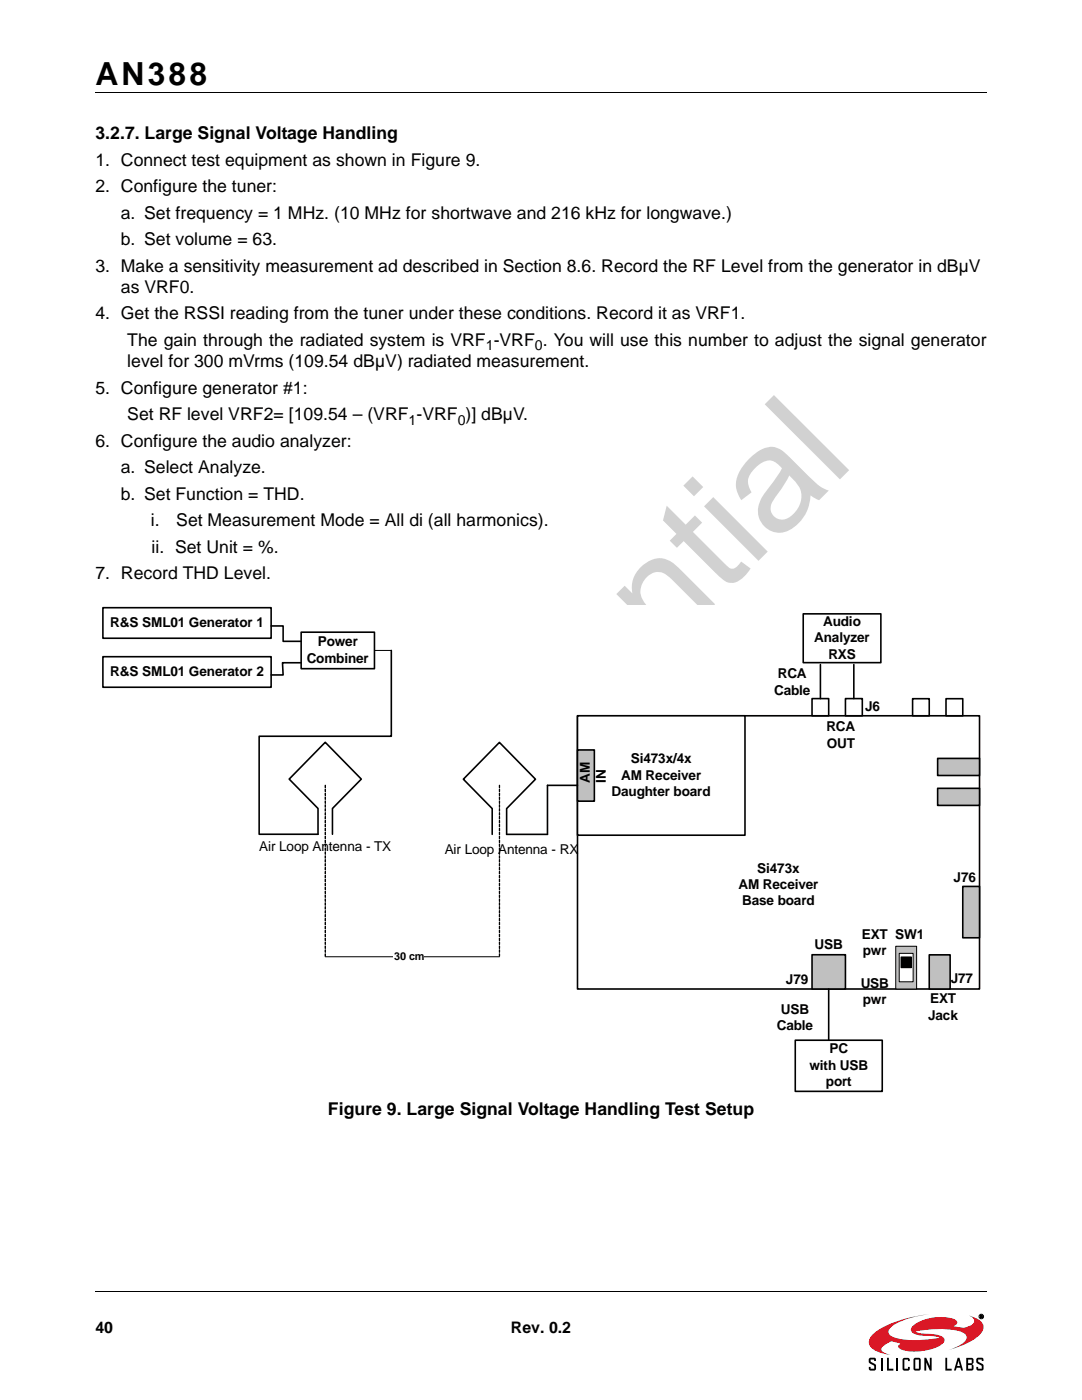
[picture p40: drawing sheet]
<svg xmlns="http://www.w3.org/2000/svg" width="216mm" height="279mm" viewBox="0 0 216 279" stroke-linecap="round" stroke-linejoin="round" font-family="sans-serif">
<defs><g id="words">
<text font-size="6.3" x="19" y="16.9">AN388</text>
<g font-size="3.5">
<text x="19" y="27.7">3.2.7. Large Signal Voltage Handling</text>
<text x="19" y="33">1. Connect test equipment as shown in Figure 9.</text>
<text x="19" y="38.3">2. Configure the tuner:</text>
<text x="24.1" y="43.6">a. Set frequency = 1 MHz. (10 MHz for shortwave and 216 kHz for longwave.)</text>
<text x="24.1" y="48.9">b. Set volume = 63.</text>
<text x="19" y="54.2">3. Make a sensitivity measurement ad described in Section 8.6. Record the RF Level from the generator in dBµV</text>
<text x="24.1" y="58.4">as VRF0.</text>
<text x="19" y="63.7">4. Get the RSSI reading from the tuner under these conditions. Record it as VRF1.</text>
<text x="25.4" y="69">The gain through the radiated system is VRF -VRF . You will use this number to adjust the signal generator</text>
<text x="25.4" y="73.3">level for 300 mVrms (109.54 dBµV) radiated measurement.</text>
<text x="19.1" y="78.5">5. Configure generator #1:</text>
<text x="25.4" y="83.8">Set RF level VRF2= [109.54 – (VRF -VRF )] dBµV.</text>
<text x="19" y="89.1">6. Configure the audio analyzer:</text>
<text x="24.1" y="94.4">a. Select Analyze.</text>
<text x="24.1" y="99.7">b. Set Function = THD.</text>
<text x="30.1" y="105">i.</text>
<text x="35.2" y="105">Set Measurement Mode = All di (all harmonics).</text>
<text x="30.2" y="110.3">ii. Set Unit = %.</text>
<text x="19.1" y="115.6">7. Record THD Level.</text>
<text x="65.4" y="222.5">Figure 9. Large Signal Voltage Handling Test Setup</text>
</g>
<g font-size="3.2">
<text x="19" y="266">40</text>
<text x="102" y="266">Rev. 0.2</text>
</g>
<g font-size="2.8">
<text x="96.9" y="69.9">1</text>
<text x="106.7" y="69.9">0</text>
<text x="81.5" y="84.7">1</text>
<text x="91.3" y="84.7">0</text>
</g>
<g font-size="2.7">
<text x="22" y="125.2">R&amp;S SML01 Generator 1</text>
<text x="164.3" y="124.9">Audio</text>
<text x="63.4" y="129">Power</text>
<text x="162.5" y="128.2">Analyzer</text>
<text x="165.3" y="131.4">RXS</text>
<text x="22" y="134.9">R&amp;S SML01 Generator 2</text>
<text x="61.2" y="132.3">Combiner</text>
<text x="155.2" y="135.4">RCA</text>
<text x="154.5" y="138.6">Cable</text>
<text x="172.6" y="142">J6</text>
<text x="164.9" y="146">RCA</text>
<text x="165" y="149.2">OUT</text>
<text x="124" y="155.6">AM Receiver</text>
<text x="125.9" y="152.3">Si473x/4x</text>
<text x="117.7" y="156.3" transform="rotate(-90 117.7 156.3)">AM</text>
<text x="120.9" y="156.3" transform="rotate(-90 120.9 156.3)">IN</text>
<text x="122" y="158.9">Daughter board</text>
<text x="51.7" y="169.8">Air Loop Antenna - TX</text>
<text x="88.7" y="170.4">Air Loop Antenna - RX</text>
<text x="147.3" y="177.4">AM Receiver</text>
<text x="151.1" y="174.2">Si473x</text>
<text x="190.3" y="176">J76</text>
<text x="148.1" y="180.7">Base board</text>
<text x="162.5" y="189.5">USB</text>
<text x="172" y="187.4">EXT SW1</text>
<text x="172.2" y="190.7">pwr</text>
<text x="156.8" y="196.3">J79</text>
<text x="171.7" y="197.2">USB</text>
<text x="189.7" y="196.1">J77</text>
<text x="155.8" y="202.3">USB</text>
<text x="172.2" y="200.4">pwr</text>
<text x="185.2" y="203.5">Jack</text>
<text x="185.6" y="200.2">EXT</text>
<text x="155" y="205.5">Cable</text>
<text x="161.5" y="213.5">with USB</text>
<text x="165.5" y="210.2">PC</text>
<text x="164.8" y="216.8">port</text>
</g>
<text font-size="2.2" x="78.7" y="191.6">30 cm</text>
</g></defs>
<path d="M19 18.4h177.8M19.1 257.8h177.8" fill="none" stroke="#000" stroke-width=".2"/>
<g fill="#d1d1d1">
<path d="M53.1 179.6a8.1 8.1 0 0 1 10.3-1.5l-1.5 2.4a5.7 5.7 0 0 0-8 1.9 6.5 6.5 0 0 0 .3 8.1 12.2 12.2 0 0 0 7.1 5.1 6.5 6.5 0 0 0 7.2-7.6l-.5-1.3-.7-1.3 2.5-1.5a8.8 8.8 0 0 1-2.4 12.4 8.6 8.6 0 0 1-10.2 .7 13.4 13.4 0 0 1-7-9.1 9.8 9.8 0 0 1 2.9-8.3z"/>
<path d="M82.4 158.6a4.7 4.7 0 0 1 6.3-1l1.4 1.2 7.2 7.2-1.9 1.9-6.6-6.7a3.8 3.8 0 0 0-3.5-1.6 4 4 0 0 0-1.5 6.9l6.5 6.5-1.9 1.8-10.8-10.8 1.6-1.7 1.6 1.6a5.5 5.5 0 0 1 1.6-5.3z"/>
<path d="M88.3 144.5l1.9-1.5 1.3 1.8a4.3 4.3 0 0 0-2 2.6l.3 .9 1.7 1.8 2.1-2.1 1.4 1.4-2.1 2.1 9.4 9.4-1.8 1.9-9.4-9.5-1.6 1.7-1.5-1.5 1.6-1.6-1.1-1.2a4 4 0 0 1-1.6-4.3l.4-.7z"/>
<path d="M127.8 113.2a4.7 4.7 0 0 1 6.3-1l1.4 1.2 7.2 7.2-1.9 1.8-6.6-6.6a3.8 3.8 0 0 0-3.5-1.6 4 4 0 0 0-1.5 6.9l6.5 6.5-1.8 1.8-10.9-10.8 1.7-1.7 1.5 1.5a5.5 5.5 0 0 1 1.6-5.2z"/>
<path d="M133 100.9l3.8 3.8 1.9-1.8 1.4 1.4-1.8 1.9 6.7 6.7a1.42 1.42 0 0 0 2.5-.3l.4-.5 1.9 1.4a6.2 6.2 0 0 1-3.5 2.8 3.6 3.6 0 0 1-3.1-1.6l-6.8-6.7-1.3 1.3-1.5-1.4 1.4-1.3-2.7-2.7z"/>
<path d="M154.4 78.8l15 15-1.8 1.9-15-15z"/>
<path d="M70.1 171a7 7 0 0 1 10.6 .4 7.8 7.8 0 0 1 2.9 6.4 7.4 7.4 0 0 1-8.8 6.6 10.7 10.7 0 0 1-6.9-7.4 6.9 6.9 0 0 1 2.2-6zM71.6 172.5a4.5 4.5 0 0 0-.1 6.2 7.1 7.1 0 0 0 5.7 3.4 4.4 4.4 0 0 0 3.7-2.9 4.4 4.4 0 0 0-1-4.6 7.7 7.7 0 0 0-5-3.3 4.1 4.1 0 0 0-3.3 1.2z"/>
<path d="M92.8 140.5l2.1 2.1-1.9 1.9-2.1-2.1zM95.1 146.5l1.8-1.8 10.9 10.8-1.9 1.9z"/>
<path d="M102.5 130.8l1.8-1.8 15 15-1.7 1.7-1.4-1.4a5.4 5.4 0 0 1-4.5 6.3 8.8 8.8 0 0 1-8.5-4.1 6.5 6.5 0 0 1-.3-8.4 5.2 5.2 0 0 1 5-1.9zM105.1 139a4.1 4.1 0 0 0 .2 5.9 8.2 8.2 0 0 0 5.1 3.4 3.8 3.8 0 0 0 3.8-2 3.8 3.8 0 0 0-.5-4.2 9.1 9.1 0 0 0-5.5-4.1 3.7 3.7 0 0 0-3.1 1z"/>
<path d="M115.6 125.5a6.8 6.8 0 0 1 9.9 .1l1.1 1.1-8.1 8.1a4.9 4.9 0 0 0 6.5 .8 4.1 4.1 0 0 0 1.2-5.5l2.1-1.6a6.6 6.6 0 0 1-1.9 8.8 6.8 6.8 0 0 1-9.5-.3 8.4 8.4 0 0 1-3.4-7.8 7 7 0 0 1 2.1-3.7zM117.1 127a4.3 4.3 0 0 0 0 6.2l6.1-6.1a4.2 4.2 0 0 0-6.1-.1z"/>
<path d="M138.2 95.1l2.1 2.1-1.8 1.8-2.1-2.1zM140.5 101l1.8-1.8 10.9 10.9-1.9 1.8z"/>
<path d="M149.5 91.6a6.1 6.1 0 0 1 5-2.4 6.3 6.3 0 0 1 3.3 2.3l3.1 3.1a10.6 10.6 0 0 0 4.1 3.2l.4 .1-2 1.9-1.7-1a7.9 7.9 0 0 1-5.5 7.5 4.5 4.5 0 0 1-4.5-2.3 4.5 4.5 0 0 1 .5-5l2.6-3.6 1.2-1.9a3 3 0 0 0-3.9-1.2 5.2 5.2 0 0 0-2.9 3.9l.2 1 .6 1.1-2.1 1.5a5.3 5.3 0 0 1 .4-6.8zM157.5 94.9l-1.4 2.5a10.8 10.8 0 0 0-2.3 3.8 2.37 2.37 0 0 0 1.4 2.4 2.37 2.37 0 0 0 2.7-.7 4.6 4.6 0 0 0 .3-7.3z"/>
</g>
<path d="M172.3 258.6h25v18.7h-25z" fill="#fff"/>
<path d="M174.3 266.1a21.4 21.4 0 0 1 9.7-3.6l1.5-.2a16.9 16.9 0 0 0-7.6 2.5 1.05 1.05 0 0 0-.6 1 1.05 1.05 0 0 0 .7 .9 17 17 0 0 0 8.9 .4l.6-.1a11.4 11.4 0 0 0-3.8-.5h-.4a1.42 1.42 0 0 1-1.6-1.2 2.83 2.83 0 0 1 1.9-1.6 9.2 9.2 0 0 1 7-.3 .65 .65 0 0 1 .4 .7 .65 .65 0 0 1-.7 .5l-.1 .1a4.3 4.3 0 0 0 3.3-.1 .97 .97 0 0 0 .9-.9 .97 .97 0 0 0-.8-1l-.3-.1 .5 .1a2.73 2.73 0 0 1 2.5 2.3 5.4 5.4 0 0 1-3.4 3.1l-3.8 1.4a6.3 6.3 0 0 0 3.8-2.3 1.39 1.39 0 0 0-1.4-1.5 21.1 21.1 0 0 0-8.9 0l1.1 .4a10.3 10.3 0 0 1 4.4 .7 .81 .81 0 0 1-.1 1.5 10.1 10.1 0 0 1-8.3 .9l-.5-.5 .5-.6-1.9-.4-.6 .3a1.81 1.81 0 0 0-1.3 1.4l.6 .6 1.2 .4-1.6-.3a3.4 3.4 0 0 1-2.7-2 2.19 2.19 0 0 1 .9-2z" fill="#da1826"/>
<g fill="none" stroke="#000" stroke-width=".2">
<path d="M195.6 262.5h.4l-.1 .2 .2 .3-.4-.2-.1 .2zM195.7 262.5l.3 .1-.3 .1z"/>
<circle cx="195.8" cy="262.7" r=".45"/>
</g>
<g fill="#000">
<path d="M173.5 271h.9l.4 .1v.5h-.4v-.3h-.7v.2v.2l1 .6 .1 .2v.7l-.2 .3h-1.1l-.1-.7h.3v.4h.7v-.6l-.1-.1a1.14 1.14 0 0 1-1-.7v-.5zM177 271h.4v2.2h.9v.3h-1.3zM180.1 271.2l.4-.2h.7l.3 .2v.4h-.3v-.3h-.7v1.9h.7v-.4h.3v.4l-.1 .3h-.9l-.4-.1zM184.4 271h.4l.7 1.6v-1.6h.4v2.5h-.4l-.7-1.6v1.6h-.4zM188.6 271h.4v2.2h.9v.3h-1.3zM195 271h.9l.3 .1v.5h-.3v-.3h-.7v.2v.2l1 .6 .1 .3v.6l-.2 .3h-1.1l-.2-.7h.4v.4h.7v-.6l-.2-.1a1.14 1.14 0 0 1-.9-.7v-.5z"/>
<path d="M182.3 271.2v2.1l.3 .2h.9l.2-.3v-2l-.3-.2h-.8zM182.6 271.3h.8v1.9h-.8z"/>
<path d="M191.1 271l-.8 2.5h.4l.2-.5h.7l.2 .5h.4l-.8-2.5zM191.3 271.6l.2 1h-.5z"/>
<path d="M192.8 271v2.5h1.3l.2-.3v-.7l-.3-.2 .3-.3-.1-.8-.3-.2zM193.2 271.3h.7v.8h-.7zM193.2 272.4h.7v.8h-.7z"/>
<path d="M195.6 262.5h.4l-.1 .2 .2 .3-.4-.2-.1 .2zM195.7 262.5v.2l.3-.1z"/>
</g>
<path d="M175.9 271v2.5M179 271v2.5" fill="none" stroke="#000" stroke-width=".36"/>
<g fill="#fff">
<path d="M19.9 120.7h176.9v97.7h-176.9z"/>
<path d="M115.2 142.9h80.3v54.5h-80.3z"/>
</g>
<path d="M115.2 142.8h80.3v54.6h-80.3z" fill="none" stroke="#000" stroke-width=".32"/>
<path d="M115.2 142.9h33.5v23.8h-33.5z" fill="#fff"/>
<path d="M115.2 142.8h33.5v23.9h-33.5z" fill="none" stroke="#000" stroke-width=".32"/>
<path d="M160.3 122.5h15.5v9.7h-15.5z" fill="#fff"/>
<path d="M160.3 122.5h15.5v9.7h-15.5z" fill="none" stroke="#000" stroke-width=".32"/>
<path d="M158.7 207.6h17.3v10.2h-17.3z" fill="#fff"/>
<path d="M158.7 207.6h17.3v10.2h-17.3z" fill="none" stroke="#000" stroke-width=".32"/>
<path d="M188.8 139.4h3.3v3.5h-3.3z" fill="#fff"/>
<path d="M188.8 139.4h3.3v3.4h-3.3z" fill="none" stroke="#000" stroke-width=".32"/>
<path d="M182.1 139.4h3.3v3.5h-3.3z" fill="#fff"/>
<path d="M182.1 139.4h3.3v3.4h-3.3z" fill="none" stroke="#000" stroke-width=".32"/>
<path d="M168.7 139.4h3.4v3.5h-3.4z" fill="#fff"/>
<path d="M168.7 139.4h3.4v3.4h-3.4z" fill="none" stroke="#000" stroke-width=".32"/>
<path d="M162 139.4h3.4v3.5h-3.4z" fill="#fff"/>
<path d="M162 139.4h3.4v3.4h-3.4zM163.7 132.6v6.8M170.4 132.6v6.8" fill="none" stroke="#000" stroke-width=".32"/>
<path d="M187.1 151.4h8.4v3.4h-8.4z" fill="#c0c0c0"/>
<path d="M187.1 151.4h8.4v3.4h-8.4z" fill="none" stroke="#000" stroke-width=".32"/>
<path d="M187.1 157.3h8.4v3.4h-8.4z" fill="#c0c0c0"/>
<path d="M187.1 157.3h8.4v3.4h-8.4z" fill="none" stroke="#000" stroke-width=".32"/>
<path d="M162 190.5h6.7v6.9h-6.7z" fill="#c0c0c0"/>
<path d="M162 190.5h6.7v6.9h-6.7z" fill="none" stroke="#000" stroke-width=".32"/>
<path d="M192.1 176.9h3.4v10.3h-3.4z" fill="#c0c0c0"/>
<path d="M192.1 176.9h3.4v10.3h-3.4zM165.4 197.4v10.2" fill="none" stroke="#000" stroke-width=".32"/>
<path d="M178.7 188.8h4.2v8.6h-4.2z" fill="#c0c0c0"/>
<path d="M178.7 188.8h4.2v8.6h-4.2z" fill="none" stroke="#000" stroke-width=".2"/>
<path d="M179.4 190.3h2.8v5.6h-2.8z" fill="#fff"/>
<path d="M179.4 190.3h2.8v5.6h-2.8zM179.8 191h2.1v2.1h-2.1z" fill="none" stroke="#000" stroke-width=".2"/>
<path d="M179.8 191h2.1v2.1h-2.1z" fill="#000"/>
<path d="M185.4 190.6h4.2v6.8h-4.2z" fill="#c0c0c0"/>
<path d="M185.4 190.6h4.2v6.8h-4.2z" fill="none" stroke="#000" stroke-width=".32"/>
<path d="M115.2 149.7h3.4v10.2h-3.4z" fill="#c0c0c0"/>
<path d="M115.2 149.7h3.4v10.2h-3.4z" fill="none" stroke="#000" stroke-width=".32"/>
<path d="M20.5 121.3h33.6v6.1h-33.6z" fill="#fff"/>
<path d="M20.5 121.3h33.6v6.1h-33.6z" fill="none" stroke="#000" stroke-width=".32"/>
<path d="M20.5 131.1h33.6v6.1h-33.6z" fill="#fff"/>
<path d="M20.5 131.1h33.6v6.1h-33.6z" fill="none" stroke="#000" stroke-width=".32"/>
<path d="M60.1 126.2h14.6v7.3h-14.6z" fill="#fff"/>
<path d="M60.1 126.2h14.6v7.3h-14.6zM63.5 166.5v-5.1l-5.8-5.9 7.2-7.4 7.2 7.4-5.8 5.9v5.1M98.2 166.5v-5.1l-5.7-5.9 7.2-7.3 7.1 7.3-5.7 5.9v5.1" fill="none" stroke="#000" stroke-width=".32"/>
<g fill="#000" stroke="#000" stroke-width=".2">
<path d="M64.9 156.7v.5zM64.9 157.5v.5zM64.9 158.3v.5zM64.9 159v.6zM64.9 159.8v.5zM64.9 160.6v.5zM64.9 161.4v.5zM64.9 162.2v.5zM64.9 162.9v.6zM64.9 163.7v.6zM64.9 164.5v.5zM64.9 165.3v.5zM64.9 166.1v.5zM64.9 166.9v.5zM64.9 167.6v.6zM64.9 168.4v.5zM64.9 169.2v.5zM64.9 170v.5zM64.9 170.8v.5zM64.9 171.5v.6zM64.9 172.3v.5zM64.9 173.1v.5zM64.9 173.9v.5zM64.9 174.7v.5zM64.9 175.5v.5zM64.9 176.3v.5zM64.9 177v.5zM64.9 177.8v.5zM64.9 178.6v.5zM64.9 179.4v.5zM64.9 180.1v.6zM64.9 180.9v.6zM64.9 181.7v.5zM64.9 182.5v.5zM64.9 183.3v.5zM64.9 184.1v.5zM64.9 184.8v.6zM64.9 185.6v.5zM64.9 186.4v.5zM64.9 187.2v.5zM64.9 188v.5zM64.9 188.8v.5zM64.9 189.5v.6zM64.9 190.4v.5z"/>
<path d="M99.6 156.7l.1 .5zM99.7 157.5v.5zM99.6 158.3l.1 .5zM99.6 159l.1 .6zM99.6 159.8l.1 .5zM99.7 160.6v.5zM99.7 161.4v.5zM99.6 162.2l.1 .5zM99.7 162.9v.6zM99.6 163.7l.1 .6zM99.6 164.5l.1 .5zM99.7 165.3v.5zM99.6 166.1l.1 .5zM99.6 166.9l.1 .5zM99.7 167.6l-.1 .6zM99.7 168.4v.5zM99.7 169.2v.5zM99.6 170l.1 .5zM99.7 170.8v.5zM99.7 171.5l-.1 .6zM99.7 172.3v.5zM99.7 173.1l-.1 .5zM99.6 173.9l.1 .5zM99.7 174.7v.5zM99.7 175.5l-.1 .5zM99.6 176.3l.1 .5zM99.7 177v.5zM99.6 177.8l.1 .5zM99.7 178.6v.5zM99.7 179.4l-.1 .5zM99.7 180.1v.6zM99.7 180.9v.6zM99.6 181.7l.1 .5zM99.6 182.5l.1 .5zM99.6 183.3l.1 .5zM99.7 184.1v.5zM99.7 184.8v.6zM99.6 185.6l.1 .5zM99.6 186.4l.1 .5zM99.6 187.2l.1 .5zM99.6 188l.1 .5zM99.7 188.8v.5zM99.6 189.5l.1 .6zM99.6 190.4l.1 .5z"/>
</g>
<path d="M64.9 190.9h34.8" fill="none" stroke="#000" stroke-width=".2"/>
<path d="M78.5 189.6h6.1v2.6h-6.1z" fill="#fff"/>
<path d="M54.1 124.9h2.4v3.1h3.6M60.1 132.3h-3.7l.1 2.4h-2.4M78.1 129.8v17.1h-26.4v19.6h11.8M115.2 156.7h-6v9.8h-8.1" fill="none" stroke="#000" stroke-width=".32"/>
<path d="M74.7 129.8h3.4" fill="none" stroke="#000" stroke-width=".2"/>
<use href="#words"/>
</svg>
